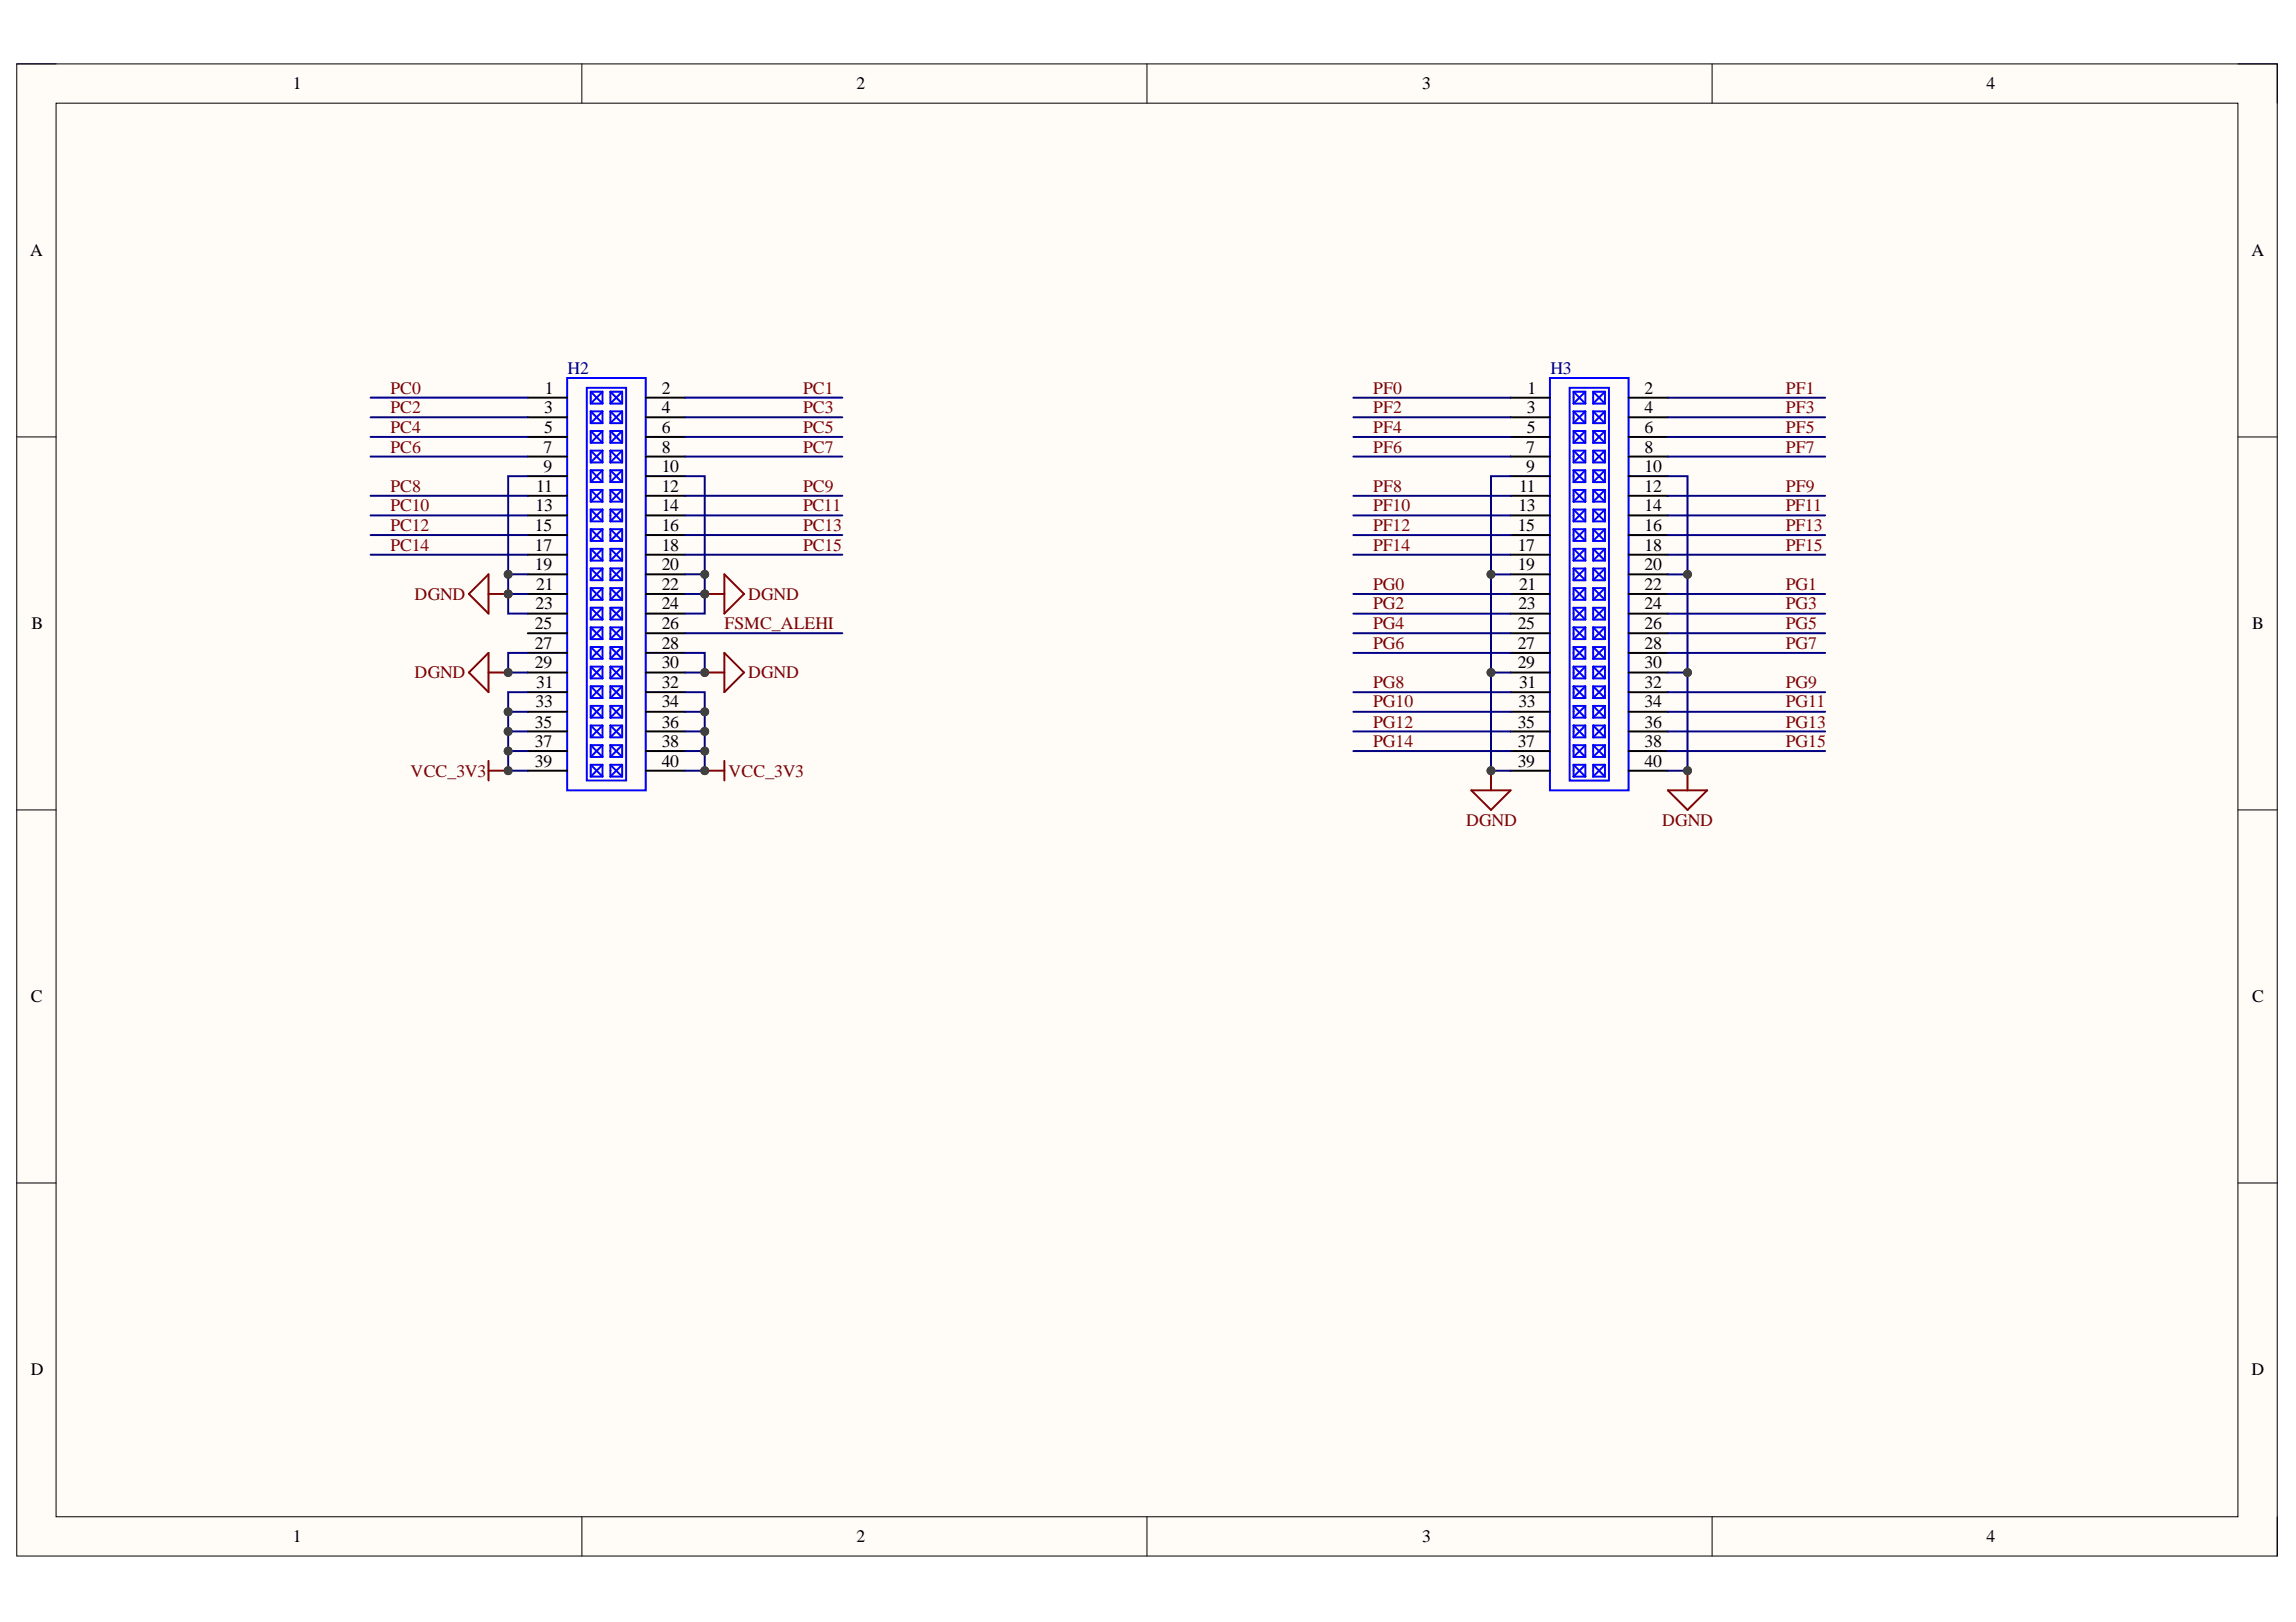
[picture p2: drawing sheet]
<svg xmlns="http://www.w3.org/2000/svg" width="297mm" height="210mm" viewBox="0 0 297 210" stroke-linecap="round" stroke-linejoin="round" font-family="sans-serif">
<defs><g id="words">
<g font-size="2.3">
<text x="37.9" y="11.6">1</text>
<text x="110.8" y="11.6">2</text>
<text x="184" y="11.6">3</text>
<text x="257" y="11.6">4</text>
<text x="3.9" y="33.1">A</text>
<text x="291.3" y="33.1">A</text>
<text x="70.4" y="53.5">3</text>
<text x="70.5" y="51">1</text>
<text x="85.6" y="51">2</text>
<text x="85.6" y="53.5">4</text>
<text x="197.5" y="53.5">3</text>
<text x="197.6" y="51">1</text>
<text x="212.8" y="51">2</text>
<text x="212.8" y="53.5">4</text>
<text x="70.3" y="58.6">7</text>
<text x="70.4" y="56">5</text>
<text x="85.6" y="56">6</text>
<text x="85.6" y="58.6">8</text>
<text x="197.5" y="58.6">7</text>
<text x="197.5" y="56">5</text>
<text x="212.8" y="56">6</text>
<text x="212.8" y="58.6">8</text>
<text x="69.4" y="63.6">11</text>
<text x="70.3" y="61.1">9</text>
<text x="85.6" y="61.1">10</text>
<text x="85.6" y="63.6">12</text>
<text x="196.5" y="63.6">11</text>
<text x="197.5" y="61.1">9</text>
<text x="212.8" y="61.1">10</text>
<text x="212.8" y="63.6">12</text>
<text x="69.2" y="68.7">15</text>
<text x="69.2" y="71.3">17</text>
<text x="69.3" y="66.2">13</text>
<text x="85.6" y="66.2">14</text>
<text x="85.6" y="68.7">16</text>
<text x="85.6" y="71.3">18</text>
<text x="196.4" y="68.7">15</text>
<text x="196.4" y="71.3">17</text>
<text x="196.4" y="66.2">13</text>
<text x="212.8" y="66.2">14</text>
<text x="212.8" y="68.7">16</text>
<text x="212.8" y="71.3">18</text>
<text x="69.2" y="73.8">19</text>
<text x="69.4" y="76.3">21</text>
<text x="85.6" y="73.8">20</text>
<text x="85.6" y="76.3">22</text>
<text x="196.4" y="73.8">19</text>
<text x="196.5" y="76.3">21</text>
<text x="212.8" y="73.8">20</text>
<text x="212.8" y="76.3">22</text>
<text x="4.1" y="81.4">B</text>
<text x="69.2" y="81.4">25</text>
<text x="69.2" y="83.9">27</text>
<text x="69.3" y="78.9">23</text>
<text x="85.6" y="78.9">24</text>
<text x="85.6" y="81.4">26</text>
<text x="85.6" y="83.9">28</text>
<text x="196.4" y="81.4">25</text>
<text x="196.4" y="83.9">27</text>
<text x="196.4" y="78.9">23</text>
<text x="212.8" y="78.9">24</text>
<text x="212.8" y="81.4">26</text>
<text x="212.8" y="83.9">28</text>
<text x="291.4" y="81.4">B</text>
<text x="69.2" y="86.5">29</text>
<text x="69.4" y="89">31</text>
<text x="85.6" y="86.5">30</text>
<text x="85.6" y="89">32</text>
<text x="196.4" y="86.5">29</text>
<text x="196.5" y="89">31</text>
<text x="212.8" y="86.5">30</text>
<text x="212.8" y="89">32</text>
<text x="69.2" y="94.2">35</text>
<text x="69.3" y="91.5">33</text>
<text x="85.6" y="91.5">34</text>
<text x="85.6" y="94.2">36</text>
<text x="196.4" y="94.2">35</text>
<text x="196.4" y="91.5">33</text>
<text x="212.8" y="91.5">34</text>
<text x="212.8" y="94.2">36</text>
<text x="69.2" y="96.7">37</text>
<text x="69.2" y="99.2">39</text>
<text x="85.6" y="96.7">38</text>
<text x="85.6" y="99.2">40</text>
<text x="196.4" y="96.7">37</text>
<text x="196.4" y="99.2">39</text>
<text x="212.8" y="96.7">38</text>
<text x="212.8" y="99.2">40</text>
<text x="4" y="129.7">C</text>
<text x="291.4" y="129.7">C</text>
<text x="4" y="177.9">D</text>
<text x="291.3" y="177.9">D</text>
<text x="37.9" y="199.6">1</text>
<text x="110.8" y="199.6">2</text>
<text x="184" y="199.6">3</text>
<text x="257" y="199.6">4</text>
</g>
<g font-size="2.3" fill="#800000">
<text x="50.5" y="51">PC0</text>
<text x="50.5" y="53.5">PC2</text>
<text x="103.9" y="51">PC1</text>
<text x="103.9" y="53.5">PC3</text>
<text x="177.7" y="51">PF0</text>
<text x="177.7" y="53.5">PF2</text>
<text x="231" y="51">PF1</text>
<text x="231" y="53.5">PF3</text>
<text x="50.5" y="56">PC4</text>
<text x="50.5" y="58.6">PC6</text>
<text x="103.9" y="56">PC5</text>
<text x="103.9" y="58.6">PC7</text>
<text x="177.7" y="56">PF4</text>
<text x="177.7" y="58.6">PF6</text>
<text x="231" y="56">PF5</text>
<text x="231" y="58.6">PF7</text>
<text x="50.5" y="63.6">PC8</text>
<text x="103.9" y="63.6">PC9</text>
<text x="177.7" y="63.6">PF8</text>
<text x="231" y="63.6">PF9</text>
<text x="50.5" y="66.2">PC10</text>
<text x="50.5" y="68.7">PC12</text>
<text x="50.5" y="71.3">PC14</text>
<text x="103.9" y="66.2">PC11</text>
<text x="103.9" y="68.7">PC13</text>
<text x="103.9" y="71.3">PC15</text>
<text x="177.7" y="66.2">PF10</text>
<text x="177.7" y="68.7">PF12</text>
<text x="177.7" y="71.3">PF14</text>
<text x="231" y="66.2">PF11</text>
<text x="231" y="68.7">PF13</text>
<text x="231" y="71.3">PF15</text>
<text x="53.6" y="77.6">DGND</text>
<text x="96.8" y="77.6">DGND</text>
<text x="177.7" y="76.3">PG0</text>
<text x="231" y="76.3">PG1</text>
<text x="93.7" y="81.4">FSMC_ALEHI</text>
<text x="177.7" y="78.9">PG2</text>
<text x="177.7" y="81.4">PG4</text>
<text x="177.7" y="83.9">PG6</text>
<text x="231" y="78.9">PG3</text>
<text x="231" y="81.4">PG5</text>
<text x="231" y="83.9">PG7</text>
<text x="53.6" y="87.7">DGND</text>
<text x="96.8" y="87.7">DGND</text>
<text x="177.7" y="89">PG8</text>
<text x="231" y="89">PG9</text>
<text x="177.7" y="91.5">PG10</text>
<text x="177.7" y="94.2">PG12</text>
<text x="231" y="91.5">PG11</text>
<text x="231" y="94.2">PG13</text>
<text x="53.1" y="100.5">VCC_3V3</text>
<text x="94.2" y="100.5">VCC_3V3</text>
<text x="177.7" y="96.7">PG14</text>
<text x="231" y="96.7">PG15</text>
<text x="189.7" y="106.8">DGND</text>
<text x="215" y="106.8">DGND</text>
</g>
<g font-size="2.3" fill="#000080">
<text x="73.4" y="48.3">H2</text>
<text x="200.6" y="48.3">H3</text>
</g>
</g></defs>
<path d="M2.2 8.3h292.4v193.1h-292.4z" fill-rule="evenodd" fill="#fffcf8"/>
<path d="M2.2 8.3h292.4v193.1h-292.4z" fill="none" stroke="#000" stroke-width=".13"/>
<path d="M7.3 13.4h282.2v182.9h-282.2z" fill-rule="evenodd" fill="#fffcf8"/>
<g fill="none" stroke="#000" stroke-width=".13">
<path d="M2.2 8.3h5.1M7.3 13.4h282.2v182.9h-282.2zM75.3 8.3v5M148.4 8.3v5M221.5 8.3v5.1M289.5 8.3h5.1v5.1M2.2 56.5h5.1M289.5 56.5h5.1M2.2 104.8h5.1M289.5 104.8h5.1M2.2 153.1h5.1M289.5 153.1h5.1"/>
<path d="M75.3 196.3v5.1M148.4 196.3v5.1M221.5 196.3v5.1M294.6 196.3v5.1"/>
</g>
<g fill="none" stroke="#00f" stroke-width=".25">
<path d="M200.5 48.9h10.2v53.4h-10.2zM203.1 50.2h5.1v50.8h-5.1zM203.6 50.7v1.5M203.6 53.2v1.6M203.6 55.8v1.5M203.6 58.3v1.5M203.6 50.7h1.5M203.6 52.2h1.5M203.6 50.7l1.5 1.5M203.6 53.2h1.5M203.6 54.8h1.5M203.6 53.2l1.5 1.6"/>
<path d="M203.6 55.8h1.5M203.6 57.3h1.5M203.6 55.8l1.5 1.5M203.6 58.3h1.5M203.6 59.8h1.5M203.6 58.3l1.5 1.5M205.1 50.7v1.5M205.1 53.2v1.6M205.1 55.8v1.5M205.1 58.3v1.5M205.1 50.7l-1.5 1.5M205.1 53.2l-1.5 1.6"/>
<path d="M205.1 55.8l-1.5 1.5M205.1 58.3l-1.5 1.5M206.1 50.7h1.5M206.1 52.2h1.5M206.1 50.7v1.5M206.1 53.2v1.6M206.1 55.8v1.5M206.1 58.3v1.5M206.1 50.7l1.5 1.5M206.1 53.2h1.5M206.1 54.8h1.5M206.1 53.2l1.5 1.6"/>
<path d="M206.1 55.8h1.5M206.1 57.3h1.5M206.1 55.8l1.5 1.5M206.1 58.3h1.5M206.1 59.8h1.5M206.1 58.3l1.5 1.5M207.6 50.7v1.5M207.6 53.2v1.6M207.6 55.8v1.5M207.6 58.3v1.5M207.6 50.7l-1.5 1.5M207.6 53.2l-1.5 1.6"/>
<path d="M207.6 55.8l-1.5 1.5M207.6 58.3l-1.5 1.5M203.6 60.9v1.5M203.6 63.4v1.5M203.6 65.9v1.6M203.6 68.5v1.5M203.6 71v1.5M203.6 73.6v1.5M203.6 76.1v1.5M203.6 78.7v1.5M203.6 60.9h1.5M203.6 62.4h1.5"/>
<path d="M203.6 60.9l1.5 1.5M203.6 63.4h1.5M203.6 64.9h1.5M203.6 63.4l1.5 1.5M203.6 65.9h1.5M203.6 67.5h1.5M203.6 65.9l1.5 1.6M203.6 68.5h1.5M203.6 70h1.5M203.6 68.5l1.5 1.5M203.6 71h1.5M203.6 72.5h1.5"/>
<path d="M203.6 71l1.5 1.5M203.6 73.6h1.5M203.6 75.1h1.5M203.6 73.6l1.5 1.5M203.6 76.1h1.5M203.6 77.6h1.5M203.6 76.1l1.5 1.5M203.6 78.7h1.5M203.6 78.7l1.5 1.5M205.1 60.9v1.5M205.1 63.4v1.5M205.1 65.9v1.6"/>
<path d="M205.1 68.5v1.5M205.1 71v1.5M205.1 73.6v1.5M205.1 76.1v1.5M205.1 78.7v1.5M205.1 60.9l-1.5 1.5M205.1 63.4l-1.5 1.5M205.1 65.9l-1.5 1.6M205.1 68.5l-1.5 1.5M205.1 71l-1.5 1.5M205.1 73.6l-1.5 1.5M205.1 76.1l-1.5 1.5"/>
<path d="M205.1 78.7l-1.5 1.5M206.1 60.9v1.5M206.1 63.4v1.5M206.1 65.9v1.6M206.1 68.5v1.5M206.1 71v1.5M206.1 73.6v1.5M206.1 76.1v1.5M206.1 78.7v1.5M206.1 60.9h1.5M206.1 62.4h1.5M206.1 60.9l1.5 1.5"/>
<path d="M206.1 63.4h1.5M206.1 64.9h1.5M206.1 63.4l1.5 1.5M206.1 65.9h1.5M206.1 67.5h1.5M206.1 65.9l1.5 1.6M206.1 68.5h1.5M206.1 70h1.5M206.1 71l1.5 1.5M206.1 68.5l1.5 1.5M206.1 71h1.5M206.1 72.5h1.5"/>
<path d="M206.1 73.6h1.5M206.1 75.1h1.5M206.1 76.1l1.5 1.5M206.1 73.6l1.5 1.5M206.1 76.1h1.5M206.1 77.6h1.5M206.1 78.7l1.5 1.5M206.1 78.7h1.5M207.6 60.9v1.5M207.6 63.4v1.5M207.6 65.9v1.6M207.6 68.5v1.5"/>
<path d="M207.6 71v1.5M207.6 73.6v1.5M207.6 76.1v1.5M207.6 78.7v1.5M207.6 60.9l-1.5 1.5M207.6 63.4l-1.5 1.5M207.6 65.9l-1.5 1.6M207.6 68.5l-1.5 1.5M207.6 71l-1.5 1.5M207.6 73.6l-1.5 1.5M207.6 76.1l-1.5 1.5M207.6 78.7l-1.5 1.5"/>
<path d="M203.6 81.2v1.5M203.6 83.7v1.6M203.6 86.3v1.5M203.6 88.8v1.5M203.6 91.4v1.5M203.6 93.9v1.5M203.6 96.4v1.6M203.6 99v1.5M203.6 80.2h1.5M203.6 81.2h1.5M203.6 82.7h1.5M203.6 81.2l1.5 1.5"/>
<path d="M203.6 83.7h1.5M203.6 85.3h1.5M203.6 83.7l1.5 1.6M203.6 86.3h1.5M203.6 87.8h1.5M203.6 86.3l1.5 1.5M203.6 88.8h1.5M203.6 90.3h1.5M203.6 88.8l1.5 1.5M203.6 91.4h1.5M203.6 92.9h1.5M203.6 91.4l1.5 1.5"/>
<path d="M203.6 93.9h1.5M203.6 95.4h1.5M203.6 93.9l1.5 1.5M203.6 96.4h1.5M203.6 98h1.5M203.6 96.4l1.5 1.6M203.6 99h1.5M203.6 99l1.5 1.5M205.1 81.2v1.5M205.1 83.7v1.6M205.1 86.3v1.5M205.1 88.8v1.5"/>
<path d="M205.1 91.4v1.5M205.1 93.9v1.5M205.1 96.4v1.6M205.1 99v1.5M205.1 81.2l-1.5 1.5M205.1 83.7l-1.5 1.6M205.1 86.3l-1.5 1.5M205.1 88.8l-1.5 1.5M205.1 91.4l-1.5 1.5M205.1 93.9l-1.5 1.5M205.1 96.4l-1.5 1.6M205.1 99l-1.5 1.5"/>
<path d="M206.1 81.2v1.5M206.1 83.7v1.6M206.1 86.3v1.5M206.1 88.8v1.5M206.1 91.4v1.5M206.1 93.9v1.5M206.1 96.4v1.6M206.1 99v1.5M206.1 80.2h1.5M206.1 81.2l1.5 1.5M206.1 81.2h1.5M206.1 82.7h1.5"/>
<path d="M206.1 83.7l1.5 1.6M206.1 83.7h1.5M206.1 85.3h1.5M206.1 86.3l1.5 1.5M206.1 86.3h1.5M206.1 87.8h1.5M206.1 88.8h1.5M206.1 90.3h1.5M206.1 88.8l1.5 1.5M206.1 91.4l1.5 1.5M206.1 91.4h1.5M206.1 92.9h1.5"/>
<path d="M206.1 93.9h1.5M206.1 95.4h1.5M206.1 93.9l1.5 1.5M206.1 96.4h1.5M206.1 98h1.5M206.1 96.4l1.5 1.6M206.1 99h1.5M206.1 99l1.5 1.5M207.6 81.2v1.5M207.6 83.7v1.6M207.6 86.3v1.5M207.6 88.8v1.5"/>
<path d="M207.6 91.4v1.5M207.6 93.9v1.5M207.6 96.4v1.6M207.6 99v1.5M207.6 81.2l-1.5 1.5M207.6 83.7l-1.5 1.6M207.6 86.3l-1.5 1.5M207.6 88.8l-1.5 1.5M207.6 91.4l-1.5 1.5M207.6 93.9l-1.5 1.5M207.6 96.4l-1.5 1.6M207.6 99l-1.5 1.5"/>
<path d="M203.6 100.5h1.5M206.1 100.5h1.5"/>
</g>
<g fill="none" stroke="#000" stroke-width=".25">
<path d="M195.4 51.5h5.1M195.4 54h5.1M195.4 56.5h5.1M195.4 59.1h5.1M210.7 51.5h5.1M210.7 54h5.1M210.7 56.5h5.1M210.7 59.1h5.1M195.4 61.6h5.1M195.4 64.2h5.1M195.4 66.7h5.1M195.4 69.2h5.1"/>
<path d="M195.4 71.8h5.1M195.4 74.3h5.1M195.4 76.9h5.1M195.4 79.4h5.1M210.7 61.6h5.1M210.7 64.2h5.1M210.7 66.7h5.1M210.7 69.2h5.1M210.7 71.8h5.1M210.7 74.3h5.1M210.7 76.9h5.1M210.7 79.4h5.1"/>
<path d="M195.4 81.9h5.1M195.4 84.5h5.1M195.4 87h5.1M195.4 89.6h5.1M195.4 92.1h5.1M195.4 94.7h5.1M195.4 97.2h5.1M195.4 99.7h5.1M210.7 81.9h5.1M210.7 84.5h5.1M210.7 87h5.1M210.7 89.6h5.1"/>
<path d="M210.7 92.1h5.1M210.7 94.7h5.1M210.7 97.2h5.1M210.7 99.7h5.1"/>
</g>
<g fill="none" stroke="#000080" stroke-width=".25">
<path d="M215.8 51.5h20.3M215.8 56.5h20.3M215.8 59.1h20.3M215.8 61.6h2.5v38.1h-2.5M215.8 64.2h20.3M215.8 66.7h20.3M215.8 69.2h20.3M215.8 76.9h20.3M215.8 79.4h20.3M215.8 81.9h20.3M215.8 84.5h20.3M215.8 89.6h20.3"/>
<path d="M215.8 92.1h20.3M215.8 94.7h20.3M215.8 97.2h20.3"/>
</g>
<circle cx="218.3" cy="74.3" r=".51" fill="#404040"/>
<circle cx="218.3" cy="74.3" r=".51" fill="none" stroke="#404040" stroke-width=".13"/>
<circle cx="218.3" cy="87" r=".51" fill="#404040"/>
<circle cx="218.3" cy="87" r=".51" fill="none" stroke="#404040" stroke-width=".13"/>
<circle cx="218.3" cy="99.7" r=".51" fill="#404040"/>
<circle cx="218.3" cy="99.7" r=".51" fill="none" stroke="#404040" stroke-width=".13"/>
<path d="M215.8 87h2.5" fill="none" stroke="#000080" stroke-width=".25"/>
<circle cx="218.3" cy="87" r=".51" fill="#404040"/>
<circle cx="218.3" cy="87" r=".51" fill="none" stroke="#404040" stroke-width=".13"/>
<path d="M215.8 74.3h2.5" fill="none" stroke="#000080" stroke-width=".25"/>
<circle cx="218.3" cy="74.3" r=".51" fill="#404040"/>
<circle cx="218.3" cy="74.3" r=".51" fill="none" stroke="#404040" stroke-width=".13"/>
<g fill="none" stroke="#000080" stroke-width=".25">
<path d="M175.1 51.5h20.3M175.1 54h20.3M175.1 56.5h20.3M175.1 69.2h20.3M175.1 71.8h20.3M175.1 76.9h20.3M175.1 79.4h20.3M195.4 61.6h-2.5v38.1h2.5M175.1 81.9h20.3M175.1 84.5h20.3M175.1 89.6h20.3M175.1 92.1h20.3"/>
<path d="M175.1 94.7h20.3M175.1 97.2h20.3"/>
</g>
<circle cx="192.9" cy="74.3" r=".51" fill="#404040"/>
<circle cx="192.9" cy="74.3" r=".51" fill="none" stroke="#404040" stroke-width=".13"/>
<circle cx="192.9" cy="87" r=".51" fill="#404040"/>
<circle cx="192.9" cy="87" r=".51" fill="none" stroke="#404040" stroke-width=".13"/>
<circle cx="192.9" cy="99.7" r=".51" fill="#404040"/>
<circle cx="192.9" cy="99.7" r=".51" fill="none" stroke="#404040" stroke-width=".13"/>
<path d="M192.9 87h2.5" fill="none" stroke="#000080" stroke-width=".25"/>
<circle cx="192.9" cy="87" r=".51" fill="#404040"/>
<circle cx="192.9" cy="87" r=".51" fill="none" stroke="#404040" stroke-width=".13"/>
<path d="M192.9 74.3h2.5" fill="none" stroke="#000080" stroke-width=".25"/>
<circle cx="192.9" cy="74.3" r=".51" fill="#404040"/>
<circle cx="192.9" cy="74.3" r=".51" fill="none" stroke="#404040" stroke-width=".13"/>
<path d="M192.9 99.7v2.6M190.3 102.3h5.1l-2.5 2.5z" fill="none" stroke="#800000" stroke-width=".25"/>
<circle cx="192.9" cy="99.7" r=".51" fill="#404040"/>
<circle cx="192.9" cy="99.7" r=".51" fill="none" stroke="#404040" stroke-width=".13"/>
<path d="M218.3 99.7v2.6M215.8 102.3h5.1l-2.6 2.5z" fill="none" stroke="#800000" stroke-width=".25"/>
<circle cx="218.3" cy="99.7" r=".51" fill="#404040"/>
<circle cx="218.3" cy="99.7" r=".51" fill="none" stroke="#404040" stroke-width=".13"/>
<g fill="none" stroke="#00f" stroke-width=".25">
<path d="M73.4 48.9h10.1v53.4h-10.1zM75.9 50.2h5.1v50.8h-5.1zM76.4 50.7v1.5M76.4 53.2v1.6M76.4 55.8v1.5M76.4 58.3v1.5M76.4 50.7h1.5M76.4 52.2h1.5M76.4 50.7l1.5 1.5M76.4 53.2h1.5M76.4 54.8h1.5M76.4 53.2l1.5 1.6"/>
<path d="M76.4 55.8h1.5M76.4 57.3h1.5M76.4 55.8l1.5 1.5M76.4 58.3h1.5M76.4 59.8h1.5M76.4 58.3l1.5 1.5M77.9 50.7v1.5M77.9 53.2v1.6M77.9 55.8v1.5M77.9 58.3v1.5M77.9 50.7l-1.5 1.5M77.9 53.2l-1.5 1.6"/>
<path d="M77.9 55.8l-1.5 1.5M77.9 58.3l-1.5 1.5M79 50.7h1.5M79 52.2h1.5M79 53.2l1.5 1.6M79 50.7v1.5M79 53.2v1.6M79 55.8v1.5M79 58.3v1.5M79 50.7l1.5 1.5M79 53.2h1.5M79 54.8h1.5"/>
<path d="M79 55.8h1.5M79 57.3h1.5M79 58.3l1.5 1.5M79 55.8l1.5 1.5M79 58.3h1.5M79 59.8h1.5M80.5 50.7v1.5M80.5 53.2v1.6M80.5 55.8v1.5M80.5 58.3v1.5M80.5 50.7l-1.5 1.5M80.5 53.2l-1.5 1.6"/>
<path d="M80.5 55.8l-1.5 1.5M80.5 58.3l-1.5 1.5M76.4 60.9v1.5M76.4 63.4v1.5M76.4 65.9v1.6M76.4 68.5v1.5M76.4 71v1.5M76.4 73.6v1.5M76.4 76.1v1.5M76.4 78.6v1.6M76.4 60.9h1.5M76.4 62.4h1.5"/>
<path d="M76.4 60.9l1.5 1.5M76.4 63.4h1.5M76.4 64.9h1.5M76.4 63.4l1.5 1.5M76.4 65.9h1.5M76.4 67.5h1.5M76.4 65.9l1.5 1.6M76.4 68.5h1.5M76.4 70h1.5M76.4 68.5l1.5 1.5M76.4 71h1.5M76.4 72.5h1.5"/>
<path d="M76.4 71l1.5 1.5M76.4 73.6h1.5M76.4 75.1h1.5M76.4 73.6l1.5 1.5M76.4 76.1h1.5M76.4 77.6h1.5M76.4 76.1l1.5 1.5M76.4 78.6h1.5M76.4 78.6l1.5 1.6M77.9 60.9v1.5M77.9 63.4v1.5M77.9 65.9v1.6"/>
<path d="M77.9 68.5v1.5M77.9 71v1.5M77.9 73.6v1.5M77.9 76.1v1.5M77.9 78.6v1.6M77.9 60.9l-1.5 1.5M77.9 63.4l-1.5 1.5M77.9 65.9l-1.5 1.6M77.9 68.5l-1.5 1.5M77.9 71l-1.5 1.5M77.9 73.6l-1.5 1.5M77.9 76.1l-1.5 1.5"/>
<path d="M77.9 78.6l-1.5 1.6M79 60.9v1.5M79 63.4v1.5M79 65.9v1.6M79 68.5v1.5M79 71v1.5M79 73.6v1.5M79 76.1v1.5M79 78.6v1.6M79 60.9l1.5 1.5M79 60.9h1.5M79 62.4h1.5"/>
<path d="M79 63.4l1.5 1.5M79 63.4h1.5M79 64.9h1.5M79 65.9l1.5 1.6M79 65.9h1.5M79 67.5h1.5M79 68.5h1.5M79 70h1.5M79 71l1.5 1.5M79 68.5l1.5 1.5M79 71h1.5M79 72.5h1.5"/>
<path d="M79 73.6h1.5M79 75.1h1.5M79 76.1l1.5 1.5M79 73.6l1.5 1.5M79 76.1h1.5M79 77.6h1.5M79 78.6l1.5 1.6M79 78.6h1.5M80.5 60.9v1.5M80.5 63.4v1.5M80.5 65.9v1.6M80.5 68.5v1.5"/>
<path d="M80.5 71v1.5M80.5 73.6v1.5M80.5 76.1v1.5M80.5 78.6v1.6M80.5 60.9l-1.5 1.5M80.5 63.4l-1.5 1.5M80.5 65.9l-1.5 1.6M80.5 68.5l-1.5 1.5M80.5 71l-1.5 1.5M80.5 73.6l-1.5 1.5M80.5 76.1l-1.5 1.5M80.5 78.6l-1.5 1.6"/>
<path d="M76.4 81.2v1.5M76.4 83.7v1.6M76.4 86.3v1.5M76.4 88.8v1.5M76.4 91.3v1.6M76.4 93.9v1.5M76.4 96.4v1.6M76.4 99v1.5M76.4 80.2h1.5M76.4 81.2h1.5M76.4 82.7h1.5M76.4 81.2l1.5 1.5"/>
<path d="M76.4 83.7h1.5M76.4 85.3h1.5M76.4 83.7l1.5 1.6M76.4 86.3h1.5M76.4 87.8h1.5M76.4 86.3l1.5 1.5M76.4 88.8h1.5M76.4 90.3h1.5M76.4 88.8l1.5 1.5M76.4 91.3h1.5M76.4 92.9h1.5M76.4 91.3l1.5 1.6"/>
<path d="M76.4 93.9h1.5M76.4 95.4h1.5M76.4 93.9l1.5 1.5M76.4 96.4h1.5M76.4 98h1.5M76.4 96.4l1.5 1.6M76.4 99h1.5M76.4 99l1.5 1.5M77.9 81.2v1.5M77.9 83.7v1.6M77.9 86.3v1.5M77.9 88.8v1.5"/>
<path d="M77.9 91.3v1.6M77.9 93.9v1.5M77.9 96.4v1.6M77.9 99v1.5M77.9 81.2l-1.5 1.5M77.9 83.7l-1.5 1.6M77.9 86.3l-1.5 1.5M77.9 88.8l-1.5 1.5M77.9 91.3l-1.5 1.6M77.9 93.9l-1.5 1.5M77.9 96.4l-1.5 1.6M77.9 99l-1.5 1.5"/>
<path d="M79 81.2v1.5M79 83.7v1.6M79 86.3v1.5M79 88.8v1.5M79 91.3v1.6M79 93.9v1.5M79 96.4v1.6M79 99v1.5M79 80.2h1.5M79 81.2l1.5 1.5M79 81.2h1.5M79 82.7h1.5"/>
<path d="M79 83.7l1.5 1.6M79 83.7h1.5M79 85.3h1.5M79 86.3l1.5 1.5M79 86.3h1.5M79 87.8h1.5M79 88.8l1.5 1.5M79 88.8h1.5M79 90.3h1.5M79 91.3h1.5M79 92.9h1.5M79 91.3l1.5 1.6"/>
<path d="M79 93.9h1.5M79 95.4h1.5M79 93.9l1.5 1.5M79 96.4l1.5 1.6M79 96.4h1.5M79 98h1.5M79 99l1.5 1.5M79 99h1.5M80.5 81.2v1.5M80.5 83.7v1.6M80.5 86.3v1.5M80.5 88.8v1.5"/>
<path d="M80.5 91.3v1.6M80.5 93.9v1.5M80.5 96.4v1.6M80.5 99v1.5M80.5 81.2l-1.5 1.5M80.5 83.7l-1.5 1.6M80.5 86.3l-1.5 1.5M80.5 88.8l-1.5 1.5M80.5 91.3l-1.5 1.6M80.5 93.9l-1.5 1.5M80.5 96.4l-1.5 1.6M80.5 99l-1.5 1.5"/>
<path d="M76.4 100.5h1.5M79 100.5h1.5"/>
</g>
<g fill="none" stroke="#000" stroke-width=".25">
<path d="M68.3 51.5h5.1M68.3 54h5.1M68.3 56.5h5.1M68.3 59.1h5.1M83.5 51.5h5.1M83.5 54h5.1M83.5 56.5h5.1M83.5 59.1h5.1M68.3 61.6h5.1M68.3 64.2h5.1M68.3 66.7h5.1M68.3 69.2h5.1"/>
<path d="M68.3 71.8h5.1M68.3 74.3h5.1M68.3 76.9h5.1M68.3 79.4h5.1M83.5 61.6h5.1M83.5 64.2h5.1M83.5 66.7h5.1M83.5 69.2h5.1M83.5 71.8h5.1M83.5 74.3h5.1M83.5 76.9h5.1M83.5 79.4h5.1"/>
<path d="M68.3 81.9h5.1M68.3 84.5h5.1M68.3 87h5.1M68.3 89.6h5.1M68.3 92.1h5.1M68.3 94.7h5.1M68.3 97.2h5.1M68.3 99.7h5.1M83.5 81.9h5.1M83.5 84.5h5.1M83.5 87h5.1M83.5 89.6h5.1"/>
<path d="M83.5 92.1h5.1M83.5 94.7h5.1M83.5 97.2h5.1M83.5 99.7h5.1"/>
</g>
<g fill="none" stroke="#000080" stroke-width=".25">
<path d="M47.9 51.5h20.4M47.9 54h20.4M47.9 56.5h20.4M47.9 59.1h20.4M88.6 51.5h20.4M88.6 54h20.4M88.6 56.5h20.4M88.6 59.1h20.4M47.9 64.2h20.4M47.9 66.7h20.4M47.9 69.2h20.4M47.9 71.8h20.4"/>
<path d="M68.3 61.6h-2.6v12.7h2.6M88.6 64.2h20.4M88.6 66.7h20.4M88.6 69.2h20.4M88.6 71.8h20.4"/>
</g>
<circle cx="65.7" cy="74.3" r=".51" fill="#404040"/>
<circle cx="65.7" cy="74.3" r=".51" fill="none" stroke="#404040" stroke-width=".13"/>
<path d="M88.6 61.6h2.6v12.7h-2.6" fill="none" stroke="#000080" stroke-width=".25"/>
<circle cx="91.2" cy="74.3" r=".51" fill="#404040"/>
<circle cx="91.2" cy="74.3" r=".51" fill="none" stroke="#404040" stroke-width=".13"/>
<path d="M60.7 76.9l2.5-2.6v5.1zM63.2 76.9h2.5" fill="none" stroke="#800000" stroke-width=".25"/>
<circle cx="65.7" cy="76.9" r=".51" fill="#404040"/>
<circle cx="65.7" cy="76.9" r=".51" fill="none" stroke="#404040" stroke-width=".13"/>
<path d="M91.2 76.9h2.5M93.7 74.3l2.6 2.6-2.6 2.5z" fill="none" stroke="#800000" stroke-width=".25"/>
<circle cx="91.2" cy="76.9" r=".51" fill="#404040"/>
<circle cx="91.2" cy="76.9" r=".51" fill="none" stroke="#404040" stroke-width=".13"/>
<path d="M91.2 97.2v2.5h-2.6" fill="none" stroke="#000080" stroke-width=".25"/>
<circle cx="91.2" cy="99.7" r=".51" fill="#404040"/>
<circle cx="91.2" cy="99.7" r=".51" fill="none" stroke="#404040" stroke-width=".13"/>
<circle cx="91.2" cy="97.2" r=".51" fill="#404040"/>
<circle cx="91.2" cy="97.2" r=".51" fill="none" stroke="#404040" stroke-width=".13"/>
<path d="M91.2 74.3v5.1h-2.6" fill="none" stroke="#000080" stroke-width=".25"/>
<circle cx="91.2" cy="74.3" r=".51" fill="#404040"/>
<circle cx="91.2" cy="74.3" r=".51" fill="none" stroke="#404040" stroke-width=".13"/>
<circle cx="91.2" cy="76.9" r=".51" fill="#404040"/>
<circle cx="91.2" cy="76.9" r=".51" fill="none" stroke="#404040" stroke-width=".13"/>
<path d="M88.6 76.9h2.6" fill="none" stroke="#000080" stroke-width=".25"/>
<circle cx="91.2" cy="76.9" r=".51" fill="#404040"/>
<circle cx="91.2" cy="76.9" r=".51" fill="none" stroke="#404040" stroke-width=".13"/>
<path d="M88.6 89.6h2.6v7.6h-2.6" fill="none" stroke="#000080" stroke-width=".25"/>
<circle cx="91.2" cy="92.1" r=".51" fill="#404040"/>
<circle cx="91.2" cy="92.1" r=".51" fill="none" stroke="#404040" stroke-width=".13"/>
<circle cx="91.2" cy="94.7" r=".51" fill="#404040"/>
<circle cx="91.2" cy="94.7" r=".51" fill="none" stroke="#404040" stroke-width=".13"/>
<circle cx="91.2" cy="97.2" r=".51" fill="#404040"/>
<circle cx="91.2" cy="97.2" r=".51" fill="none" stroke="#404040" stroke-width=".13"/>
<path d="M88.6 94.7h2.6" fill="none" stroke="#000080" stroke-width=".25"/>
<circle cx="91.2" cy="94.7" r=".51" fill="#404040"/>
<circle cx="91.2" cy="94.7" r=".51" fill="none" stroke="#404040" stroke-width=".13"/>
<path d="M88.6 92.1h2.6" fill="none" stroke="#000080" stroke-width=".25"/>
<circle cx="91.2" cy="92.1" r=".51" fill="#404040"/>
<circle cx="91.2" cy="92.1" r=".51" fill="none" stroke="#404040" stroke-width=".13"/>
<path d="M68.3 89.6h-2.6v10.1h2.6" fill="none" stroke="#000080" stroke-width=".25"/>
<circle cx="65.7" cy="92.1" r=".51" fill="#404040"/>
<circle cx="65.7" cy="92.1" r=".51" fill="none" stroke="#404040" stroke-width=".13"/>
<circle cx="65.7" cy="94.7" r=".51" fill="#404040"/>
<circle cx="65.7" cy="94.7" r=".51" fill="none" stroke="#404040" stroke-width=".13"/>
<circle cx="65.7" cy="97.2" r=".51" fill="#404040"/>
<circle cx="65.7" cy="97.2" r=".51" fill="none" stroke="#404040" stroke-width=".13"/>
<circle cx="65.7" cy="99.7" r=".51" fill="#404040"/>
<circle cx="65.7" cy="99.7" r=".51" fill="none" stroke="#404040" stroke-width=".13"/>
<path d="M65.7 97.2h2.6" fill="none" stroke="#000080" stroke-width=".25"/>
<circle cx="65.7" cy="97.2" r=".51" fill="#404040"/>
<circle cx="65.7" cy="97.2" r=".51" fill="none" stroke="#404040" stroke-width=".13"/>
<path d="M65.7 94.7h2.6" fill="none" stroke="#000080" stroke-width=".25"/>
<circle cx="65.7" cy="94.7" r=".51" fill="#404040"/>
<circle cx="65.7" cy="94.7" r=".51" fill="none" stroke="#404040" stroke-width=".13"/>
<path d="M65.7 92.1h2.6" fill="none" stroke="#000080" stroke-width=".25"/>
<circle cx="65.7" cy="92.1" r=".51" fill="#404040"/>
<circle cx="65.7" cy="92.1" r=".51" fill="none" stroke="#404040" stroke-width=".13"/>
<path d="M65.7 74.3v5.1h2.6" fill="none" stroke="#000080" stroke-width=".25"/>
<circle cx="65.7" cy="74.3" r=".51" fill="#404040"/>
<circle cx="65.7" cy="74.3" r=".51" fill="none" stroke="#404040" stroke-width=".13"/>
<circle cx="65.7" cy="76.9" r=".51" fill="#404040"/>
<circle cx="65.7" cy="76.9" r=".51" fill="none" stroke="#404040" stroke-width=".13"/>
<path d="M65.7 76.9h2.6" fill="none" stroke="#000080" stroke-width=".25"/>
<circle cx="65.7" cy="76.9" r=".51" fill="#404040"/>
<circle cx="65.7" cy="76.9" r=".51" fill="none" stroke="#404040" stroke-width=".13"/>
<path d="M91.2 99.7h2.5M93.7 98.5v2.5" fill="none" stroke="#800000" stroke-width=".25"/>
<circle cx="91.2" cy="99.7" r=".51" fill="#404040"/>
<circle cx="91.2" cy="99.7" r=".51" fill="none" stroke="#404040" stroke-width=".13"/>
<path d="M63.2 98.5v2.5M63.2 99.7h2.5" fill="none" stroke="#800000" stroke-width=".25"/>
<circle cx="65.7" cy="99.7" r=".51" fill="#404040"/>
<circle cx="65.7" cy="99.7" r=".51" fill="none" stroke="#404040" stroke-width=".13"/>
<path d="M88.6 84.5h2.6v2.5h-2.6M88.6 81.9h20.4" fill="none" stroke="#000080" stroke-width=".25"/>
<circle cx="91.2" cy="87" r=".51" fill="#404040"/>
<circle cx="91.2" cy="87" r=".51" fill="none" stroke="#404040" stroke-width=".13"/>
<path d="M68.3 84.5h-2.6v2.5h2.6" fill="none" stroke="#000080" stroke-width=".25"/>
<circle cx="65.7" cy="87" r=".51" fill="#404040"/>
<circle cx="65.7" cy="87" r=".51" fill="none" stroke="#404040" stroke-width=".13"/>
<path d="M60.7 87l2.5-2.5v5.1zM63.2 87h2.5" fill="none" stroke="#800000" stroke-width=".25"/>
<circle cx="65.7" cy="87" r=".51" fill="#404040"/>
<circle cx="65.7" cy="87" r=".51" fill="none" stroke="#404040" stroke-width=".13"/>
<path d="M91.2 87h2.5M93.7 84.5l2.6 2.5-2.6 2.6z" fill="none" stroke="#800000" stroke-width=".25"/>
<circle cx="91.2" cy="87" r=".51" fill="#404040"/>
<circle cx="91.2" cy="87" r=".51" fill="none" stroke="#404040" stroke-width=".13"/>
<path d="M175.1 59.1h20.3M215.8 54h20.3M175.1 64.2h20.3M175.1 66.7h20.3M215.8 71.8h20.3" fill="none" stroke="#000080" stroke-width=".25"/>
<use href="#words"/>
</svg>
